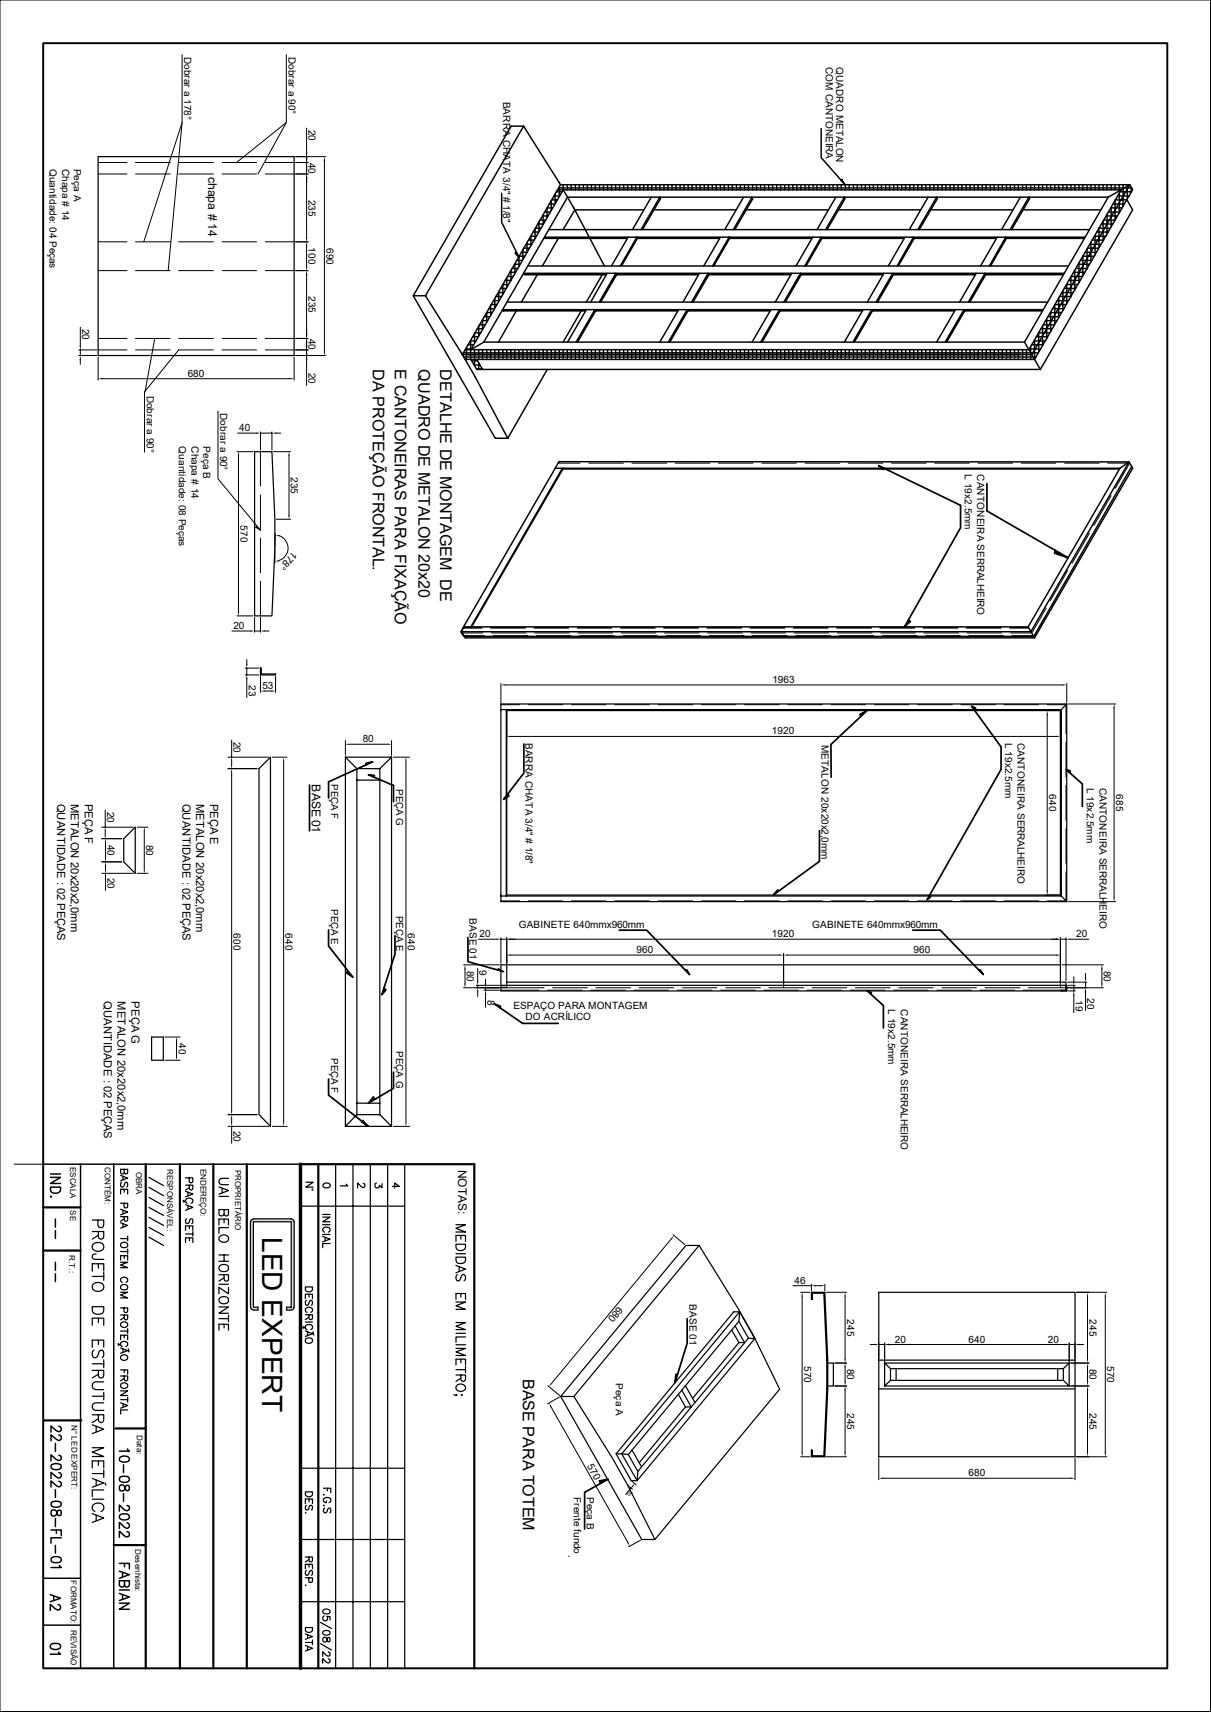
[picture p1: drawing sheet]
<svg xmlns="http://www.w3.org/2000/svg" width="210mm" height="297mm" viewBox="0 0 210 297" stroke-linecap="round" stroke-linejoin="round" font-family="sans-serif">
<defs><g id="words">
<text font-size="4.9" x="45.5" y="214.5" transform="rotate(90 45.5 214.5)">LED EXPERT</text>
<g font-size="2.8">
<text x="64.7" y="64.1" transform="rotate(90 64.7 64.1)">DA PROTEÇÃO FRONTAL.</text>
<text x="68.5" y="64.1" transform="rotate(90 68.5 64.1)">E CANTONEIRAS PARA FIXAÇÃO</text>
<text x="72.6" y="64.1" transform="rotate(90 72.6 64.1)">QUADRO DE METALON 20x20</text>
<text x="76.3" y="64.1" transform="rotate(90 76.3 64.1)">DETALHE DE MONTAGEM DE</text>
<text x="90.7" y="239.2" transform="rotate(90 90.7 239.2)">BASE PARA TOTEM</text>
</g>
<g font-size="2.1">
<text x="36.1" y="30.6" transform="rotate(90 36.1 30.6)">chapa # 14</text>
<text x="54.1" y="136.1" transform="rotate(90 54.1 136.1)">BASE 01</text>
<text x="79.5" y="202.9" transform="rotate(90 79.5 202.9)">NOTAS:</text>
</g>
<g font-size="1.9">
<text x="9.9" y="139.4" transform="rotate(90 9.9 139.4)">QUANTIDADE : 02 PEÇAS</text>
<text x="12.3" y="139.4" transform="rotate(90 12.3 139.4)">METALON 20x20x2,0mm</text>
<text x="14.7" y="139.4" transform="rotate(90 14.7 139.4)">PEÇA F</text>
<text x="31.6" y="139.4" transform="rotate(90 31.6 139.4)">QUANTIDADE : 02 PEÇAS</text>
<text x="34" y="139.4" transform="rotate(90 34 139.4)">METALON 20x20x2,0mm</text>
<text x="36.4" y="139.4" transform="rotate(90 36.4 139.4)">PEÇA E</text>
<text x="18" y="173.7" transform="rotate(90 18 173.7)">QUANTIDADE : 02 PEÇAS</text>
<text x="20.4" y="173.7" transform="rotate(90 20.4 173.7)">METALON 20x20x2,0mm</text>
<text x="22.8" y="173.7" transform="rotate(90 22.8 173.7)">PEÇA G</text>
</g>
<g font-size="1.7">
<text x="32" y="9.9" transform="rotate(90 32 9.9)">Dobrar a 178°</text>
<text x="50" y="9.9" transform="rotate(90 50 9.9)">Dobrar a 90°</text>
<text x="143.2" y="11.6" transform="rotate(90 143.2 11.6)">COM CANTONEIRA</text>
<text x="145" y="11.6" transform="rotate(90 145 11.6)">QUADRO METALON</text>
<text x="87.3" y="17.6" transform="rotate(90 87.3 17.6)">BARRA CHATA 3/4&quot; # 1/8&quot;</text>
<text x="53.5" y="22.5" transform="rotate(90 53.5 22.5)">20</text>
<text x="8.6" y="29.3" transform="rotate(90 8.6 29.3)">Quantidade: 04 Peças</text>
<text x="10.8" y="29.3" transform="rotate(90 10.8 29.3)">Chapa # 14</text>
<text x="12.8" y="29.3" transform="rotate(90 12.8 29.3)">Peça A</text>
<text x="53.5" y="28.2" transform="rotate(90 53.5 28.2)">40</text>
<text x="53.5" y="34.6" transform="rotate(90 53.5 34.6)">235</text>
<text x="53.5" y="42.9" transform="rotate(90 53.5 42.9)">100</text>
<text x="56.6" y="43" transform="rotate(90 56.6 43)">690</text>
<text x="53.5" y="51.3" transform="rotate(90 53.5 51.3)">235</text>
<text x="14.3" y="57" transform="rotate(90 14.3 57)">20</text>
<text x="53.5" y="58.8" transform="rotate(90 53.5 58.8)">40</text>
<text x="32.6" y="65.4">680</text>
<text x="53.5" y="64.7" transform="rotate(90 53.5 64.7)">20</text>
<text x="25.4" y="68.6" transform="rotate(90 25.4 68.6)">Dobrar a 90°</text>
<text x="38.2" y="71.7" transform="rotate(90 38.2 71.7)">Dobrar a 90°</text>
<text x="31" y="77.4" transform="rotate(90 31 77.4)">Quantidade: 08 Peças</text>
<text x="33.2" y="77.4" transform="rotate(90 33.2 77.4)">Chapa # 14</text>
<text x="35.2" y="77.4" transform="rotate(90 35.2 77.4)">Peça B</text>
<text x="41.5" y="74.8">40</text>
<text x="50.5" y="82.8" transform="rotate(90 50.5 82.8)">235</text>
<text x="167.3" y="82.3" transform="rotate(90 167.3 82.3)">L 19x2.5mm</text>
<text x="169.5" y="82.3" transform="rotate(90 169.5 82.3)">CANTONEIRA SERRALHEIRO</text>
<text x="41.7" y="91.1" transform="rotate(90 41.7 91.1)">570</text>
<text x="50.8" y="95.6" transform="rotate(134 50.8 95.6)">178°</text>
<text x="40.5" y="109.1">20</text>
<text x="43.1" y="118.8" transform="rotate(90 43.1 118.8)">23</text>
<text x="45.5" y="119.5">53</text>
<text x="133.9" y="118.5">1963</text>
<text x="40.5" y="128.6" transform="rotate(90 40.5 128.6)">20</text>
<text x="62.9" y="128.8">80</text>
<text x="91.1" y="128.9" transform="rotate(90 91.1 128.9)">BARRA CHATA 3/4&quot; # 1/8&quot;</text>
<text x="133.9" y="127.4">1920</text>
<text x="142.4" y="129.2" transform="rotate(90 142.4 129.2)">METALON 20x20x2,0mm</text>
<text x="174.3" y="128.9" transform="rotate(90 174.3 128.9)">L 19x2.5mm</text>
<text x="176.5" y="128.9" transform="rotate(90 176.5 128.9)">CANTONEIRA SERRALHEIRO</text>
<text x="57.4" y="136.1" transform="rotate(90 57.4 136.1)">PEÇA F</text>
<text x="68.7" y="136.9" transform="rotate(90 68.7 136.9)">PEÇA G</text>
<text x="181.9" y="137.8" transform="rotate(90 181.9 137.8)">640</text>
<text x="188.5" y="136.6" transform="rotate(90 188.5 136.6)">L 19x2.5mm</text>
<text x="190.7" y="136.6" transform="rotate(90 190.7 136.6)">CANTONEIRA SERRALHEIRO</text>
<text x="193.5" y="137.8" transform="rotate(90 193.5 137.8)">685</text>
<text x="18.6" y="140.8" transform="rotate(90 18.6 140.8)">20</text>
<text x="18.6" y="146.6" transform="rotate(90 18.6 146.6)">40</text>
<text x="25.4" y="146.6" transform="rotate(90 25.4 146.6)">80</text>
<text x="18.6" y="152.3" transform="rotate(90 18.6 152.3)">20</text>
<text x="40.5" y="161.9" transform="rotate(90 40.5 161.9)">600</text>
<text x="49.5" y="161.9" transform="rotate(90 49.5 161.9)">640</text>
<text x="57.4" y="157.7" transform="rotate(90 57.4 157.7)">PEÇA E</text>
<text x="68.7" y="158.8" transform="rotate(90 68.7 158.8)">PEÇA E</text>
<text x="70.7" y="161.9" transform="rotate(90 70.7 161.9)">640</text>
<text x="81.4" y="159.3" transform="rotate(90 81.4 159.3)">BASE 01</text>
<text x="90" y="161.1">GABINETE 640mmx960mm</text>
<text x="140.8" y="161.1">GABINETE 640mmx960mm</text>
<text x="83.2" y="162.6">20</text>
<text x="110.4" y="165.4">960</text>
<text x="133.9" y="162.6">1920</text>
<text x="158.4" y="165.4">960</text>
<text x="186.6" y="162.6">20</text>
<text x="81" y="168.4" transform="rotate(90 81 168.4)">80</text>
<text x="83.2" y="168.2" transform="rotate(90 83.2 168.2)">9</text>
<text x="84.5" y="173.5" transform="rotate(90 84.5 173.5)">8</text>
<text x="186.6" y="173.5" transform="rotate(90 186.6 173.5)">19</text>
<text x="188.5" y="173.1" transform="rotate(90 188.5 173.1)">20</text>
<text x="191.4" y="168.4" transform="rotate(90 191.4 168.4)">80</text>
<text x="89" y="175">ESPAÇO PARA MONTAGEM</text>
<text x="91.1" y="177">DO ACRÍLICO</text>
<text x="154" y="175.1" transform="rotate(90 154 175.1)">L 19x2.5mm</text>
<text x="156.2" y="175.1" transform="rotate(90 156.2 175.1)">CANTONEIRA SERRALHEIRO</text>
<text x="31" y="181" transform="rotate(90 31 181)">40</text>
<text x="57.4" y="183.6" transform="rotate(90 57.4 183.6)">PEÇA F</text>
<text x="68.7" y="182.4" transform="rotate(90 68.7 182.4)">PEÇA G</text>
<text x="40.5" y="196.2" transform="rotate(90 40.5 196.2)">20</text>
<text x="107.2" y="226.6" transform="rotate(130 107.2 226.6)">680</text>
<text x="119.6" y="226.3" transform="rotate(90 119.6 226.3)">BASE 01</text>
<text x="137.8" y="222.7">46</text>
<text x="146.9" y="228.9" transform="rotate(90 146.9 228.9)">245</text>
<text x="155.2" y="232.9">20</text>
<text x="168" y="232.9">640</text>
<text x="181.7" y="232.9">20</text>
<text x="188.9" y="228.9" transform="rotate(90 188.9 228.9)">245</text>
<text x="106.8" y="239.9" transform="rotate(90 106.8 239.9)">Peça A</text>
<text x="139.4" y="237" transform="rotate(90 139.4 237)">570</text>
<text x="146.9" y="237.5" transform="rotate(90 146.9 237.5)">80</text>
<text x="188.9" y="237.5" transform="rotate(90 188.9 237.5)">80</text>
<text x="192" y="237" transform="rotate(90 192 237)">570</text>
<text x="146.9" y="245.1" transform="rotate(90 146.9 245.1)">245</text>
<text x="188.9" y="245.1" transform="rotate(90 188.9 245.1)">245</text>
<text x="101.8" y="254.4" transform="rotate(61 101.8 254.4)">570</text>
<text x="168" y="256.1">680</text>
<text x="99.5" y="259.7" transform="rotate(90 99.5 259.7)">Frente fundo</text>
<text x="101.8" y="259.7" transform="rotate(90 101.8 259.7)">Peça B</text>
</g>
<g font-size="1.4">
<text x="12.2" y="202.4" transform="rotate(90 12.2 202.4)">ESCALA</text>
<text x="18.2" y="202.4" transform="rotate(90 18.2 202.4)">CONTÉM:</text>
<text x="23.6" y="203.3" transform="rotate(90 23.6 203.3)">OBRA</text>
<text x="29" y="202.8" transform="rotate(90 29 202.8)">RESPONSÁVEL:</text>
<text x="34.8" y="202.8" transform="rotate(90 34.8 202.8)">ENDEREÇO:</text>
<text x="40.8" y="202.9" transform="rotate(90 40.8 202.9)">PROPRIETÁRIO</text>
<text x="12.2" y="210" transform="rotate(90 12.2 210)">SE</text>
<text x="12" y="217.8" transform="rotate(90 12 217.8)">R.T.:</text>
<text x="12.4" y="247.3" transform="rotate(90 12.4 247.3)">N° LED EXPERT:</text>
<text x="23.7" y="249" transform="rotate(90 23.7 249)">Data:</text>
<text x="23.5" y="268.8" transform="rotate(90 23.5 268.8)">Desenhista:</text>
<text x="12.3" y="274.2" transform="rotate(90 12.3 274.2)">FORMATO:</text>
<text x="12.3" y="282.7" transform="rotate(90 12.3 282.7)">REVISÃO</text>
</g>
<text font-size=".9" x="109.3" y="258.6" transform="rotate(130 109.3 258.6)">20</text>
</g></defs>
<g fill="none" stroke="#000" stroke-width=".21">
<path d="M17 27.2h34v34.5h-34zM44.2 78.4h3l.5 11.7v5l-.5 11.7h-3zM45.2 115.9h.1v1h2.5v.2h-2.6zM44.9 133.3l2-1.9v64l-2-2zM59.9 131.4v64M59.9 131.4h8M59.9 131.4l2 2M61.9 133.4v60M61.9 133.4h4M61.9 135.3h4M65.9 133.4v60M67.9 131.4v64"/>
<path d="M67.9 131.4l-2 2M86.9 123.1h97.2v32.3h-97.2M87.8 123.3h96.1M87.8 123.1v32.3M87.9 123.3v32M183.9 123.3v32M185 122.1h-98.1v34.3h98.1M185 122.1v34.3M185 122.1l-1.1 1.2M21.5 145.5l2-2v8l-2-2zM87.8 155.3h96.1M183.9 155.3l1.1 1.1"/>
<path d="M26.3 179.9h2v4h-2zM86.9 170.9h98.1v1h-.9M87.9 170.4h96v-3h-97v4.5h97.2M87.9 167.4v3.5M135.9 167.4v3.5M183.9 170.4h1v1M184.1 171.8v.1M185 171.8v.1M59.9 195.4h8M61.9 193.4h4M61.9 191.4h4M61.9 193.4l-2 2"/>
<path d="M65.9 193.4l2 2M16 211.7h2v.8a.51 .51 0 0 1-.5 .5 .51 .51 0 0 1-.5-.5v-.8M16 213.7h2l-.1 1.1a.5 .5 0 0 1-.8 0v-1.1M16.3 215.7a1.02 1.02 0 0 1 1.1-.1 1.02 1.02 0 0 1 .6 .9 1.11 1.11 0 0 1-1 .6 1.11 1.11 0 0 1-1-.6v-.4zM16.7 217.6a.5 .5 0 0 0-.6 .1 .5 .5 0 0 0 0 .6l.4 .2h1.5M17.1 219.2v.8M17.1 214.3l-1.1 .7M20.9 208.7h1.2v.8h-.6v-.8M20.9 211.1h1.2l-.1 .7h-.3l-.2-.7M20.9 203.9l1.2 .5-1.2 .5M20.9 207.1v-.8h1.2v.8M20.9 209.8l1.2 .5-1.2 .5"/>
<path d="M20.9 212.1l1.2 .5-1.2 .5M20.9 218.6v-.8h1.2v.8M20.9 219h1.2l-1.2 .5 1.2 .4h-1.2M20.9 214.9h1.2M20.9 217.1h1.2M21 215.8a.62 .62 0 0 1 .7-.3 .62 .62 0 0 1 .4 .7 .63 .63 0 0 1-.8 .3 .63 .63 0 0 1-.3-.7zM21.1 205.1l-.2 .3 .2 .6 .3-.2 .3-.7h.1l.3 .1v.2l-.1 .6M21.3 204.1v.6M21.3 210v.6M21.3 212.3v.6M21.5 202.9l.2 .7h.3l.1-.7h-1.2l.1 .7 .3 .1 .2-.3M21.5 206.3v.5"/>
<path d="M21.5 217.8v.5M21.5 211.5l-.6 .4M22.1 214.5v.8M22.1 216.7v.9M25.8 204.3l2.6 1.4M25.8 206l2.6 1.4M25.8 207.7l2.6 1.5M25.8 209.5l2.6 1.4M25.8 211.2l2.6 1.4M25.8 212.9l2.6 1.4M25.8 214.6l2.6 1.5M31.8 208.2v.3l.4-.1"/>
<path d="M32.2 204.3h1.2v.6a.32 .32 0 0 1-.3 .3 .32 .32 0 0 1-.3-.3v-.6M32.2 205.6h1.2v.7l-.2 .2-.3-.2v-.7M32.2 206.7l1.2 .4-1.2 .5M32.2 209l1.2 .5-1.2 .5M32.2 215.6v-.8h1.2v.8M32.2 214.1h1.2M32.4 211.5a.41 .41 0 0 0-.2 .5 .41 .41 0 0 0 .5 .2l.3-.7h.3l.1 .3v.4l-.1 .1M32.5 208.7a.46 .46 0 0 1-.3-.5 .46 .46 0 0 1 .5-.3h.3a.46 .46 0 0 1 .4 .3 .46 .46 0 0 1-.3 .5M32.6 206.8v.6M32.6 209.2v.6M32.9 206l-.7 .5M32.9 214.8v.5"/>
<path d="M32.9 212.7v.4M33.4 213.4v-.7h-1.2v.7M33.4 213.7v.8M38 205.9l1.6 .6-1.6 .7M38 212.5v-1h1.6v1M38 207.6h1.6M38 217.7h1.6M38 218.8h1.6M38.2 214.4a.81 .81 0 0 1 1-.1 .81 .81 0 0 1 .4 .9 .89 .89 0 0 1-1 .3 .89 .89 0 0 1-.6-.8zM38.2 219.5l.8-.1a.61 .61 0 0 1 .6 .6 .61 .61 0 0 1-.6 .6 .76 .76 0 0 1-1-.8zM38.5 206.2v.8M38.9 209.8v1l.3 .1 .4-.1v-1h-1.6v.8a.45 .45 0 0 0 .4 .4 .45 .45 0 0 0 .5-.4"/>
<path d="M38.9 211.5v.6M38.9 217.7v1.1M39.6 204.4h-1.1a.55 .55 0 0 0-.5 .6 .55 .55 0 0 0 .5 .5h1.1M39.6 213h-1.6v1M52.1 209.3h18.1M53 205.1h1.3l-1.3 .9h1.3M54.1 206.3l.2 .1h-.2zM56 211.2h1.2l-1.2 .8h1.2M56 214.5l1.2 .5-1.2 .4M56 210.7h1.2M56 212.5h1.2M56 214.2h1.2"/>
<path d="M56.1 205.4a.6 .6 0 0 1 .7-.2 .6 .6 0 0 1 .4 .7l-.5 .2a.53 .53 0 0 1-.7-.5zM56.3 213.8a.46 .46 0 0 1-.3-.6 .46 .46 0 0 1 .5-.3h.3a.46 .46 0 0 1 .4 .4 .46 .46 0 0 1-.3 .5M56.4 214.7v.6M57.2 215.7h-1.2v.8M58.2 202v87.4M60 205.4l.3 .3h-1.3M61.2 202v87.4M63 205.3l.3 .2v.3l-.4 .2-.9-.8v.9M64.2 202v87.4M65.3 205.2a.43 .43 0 0 0-.2 .7 .43 .43 0 0 0 .7-.1v-.1l.5 .3v-.6M67.2 202v87.4M68 205.8h1.3l-.8-.6v.9"/>
<path d="M70.2 202v87.4M79.1 212.5h1.6l-1.6 .6 1.6 .6h-1.6M79.1 215.4v-1.1h1.6v1.1M79.1 219.5l1.6 .7-1.6 .6M79.1 217.5h1.6M79.1 215.9h1.6v.5a.88 .88 0 0 1-.8 .6 .88 .88 0 0 1-.8-.6zM79.1 218.1h1.6v.6a.88 .88 0 0 1-.8 .5 .88 .88 0 0 1-.8-.5zM79.6 219.8v.8M79.9 214.3v.7M121.2 216.1l-21.7 26.2h-2.3M121.2 216.1l6.7 10.7 2.7 4.7 4.6 9.5-21.6 26.1M121.2 216.1h-2.2l-21.8 26.2"/>
<path d="M16 229.9v-1.2h2v1.2M16 233.7v-1.2h2v1.2M16 236.6h2M16 226.7h2v.7a1.08 1.08 0 0 1-1 .6 1.08 1.08 0 0 1-1-.6zM16 220.5v-1.3h2v1.3M16 237.7h2l-.1 1.2a.5 .5 0 0 1-.8 0v-1.2M16 221.4h2M16.3 234.2a.84 .84 0 0 0 0 1.3 .56 .56 0 0 0 .7-.3l.1-.6a.44 .44 0 0 1 .4-.3 .44 .44 0 0 1 .4 .1 .99 .99 0 0 1-.2 1.1M16.3 222.7a1.02 1.02 0 0 1 1.1-.2 1.02 1.02 0 0 1 .6 .9 1.11 1.11 0 0 1-1 .7 1.11 1.11 0 0 1-1-.7v-.3zM17.1 228.7v.7M17.1 232.5v.8M17.1 238.4l-1.1 .7"/>
<path d="M18 239.7h-1.4a.68 .68 0 0 0-.6 .7 .68 .68 0 0 0 .6 .7h1.4M18 235.9v1.4M18 220.8v1.3M20.5 233.1v.3l.4-.2M20.9 226.9h1.2l-.1 .8h-.3l-.2-.1v-.7M20.9 228.1h1.2v.8l-.2 .1-.2-.1-.2-.2v-.6M20.9 238.7h1.2l-.1 .8h-.3l-.2-.8M20.9 224.2h1.2l-1.2 .5 1.2 .5h-1.2M20.9 232.4v-.8h1.2v.8M20.9 233.8l1.2 .5-1.2 .5M20.9 237.7h1.2v.7M20.9 230.9h1.2"/>
<path d="M21 223.1a.62 .62 0 0 1 .7-.3 .62 .62 0 0 1 .4 .8 .63 .63 0 0 1-.8 .2 .63 .63 0 0 1-.3-.7zM21 229.6a.63 .63 0 0 1 .7-.3 .63 .63 0 0 1 .4 .7 .63 .63 0 0 1-.8 .3 .63 .63 0 0 1-.3-.7zM21 235.3a.63 .63 0 0 1 .7-.2 .63 .63 0 0 1 .4 .7 .63 .63 0 0 1-.8 .2 .63 .63 0 0 1-.3-.7zM21.2 222.5a.46 .46 0 0 1-.3-.6 .46 .46 0 0 1 .5-.3h.3a.46 .46 0 0 1 .4 .3 .46 .46 0 0 1-.3 .6M21.2 233.6a.46 .46 0 0 1-.3-.5 .46 .46 0 0 1 .5-.4h.3a.46 .46 0 0 1 .4 .4 .46 .46 0 0 1-.3 .5M21.3 234v.6M21.5 231.6v.5M21.5 237.7v.4M21.5 228.6l-.6 .4M21.5 239.1l-.6 .5M22.1 230.5v.9M22.2 234l.1 .1"/>
<path d="M22.3 234.1v.1M22.3 234.5h.1M22.3 234.3h.1M22.3 234.4h.1M38 221.1h1.6l-.1 1.1-.3 .1-.3-.2v-1M38 226.7h1.6l-1.6 1.1h1.6M38 230.8v-1.1h1.6v1.1M38 222.8h1.6M38 228.8h1.6M38.2 225.1a.82 .82 0 0 1 1-.1 .82 .82 0 0 1 .4 .9 1.01 1.01 0 0 1-1.6-.2v-.3zM38.9 229.7v.7M38.9 221.7l-.9 .5"/>
<path d="M39.6 223.4v1.1l-1.6-1.1v1.1M39.6 228.2v1.1M52.6 230.1v.3l.4-.1M53 223.3h1.2v.4a.65 .65 0 0 1-.6 .4 .65 .65 0 0 1-.6-.4zM53 228.1h1.2l-.1 .8-.5-.1v-.7M53 225.3v-.8h1.2v.8M53 230.9l1.2 .5-1.2 .5M53 229.4h1.2M53 232.3a.63 .63 0 0 1 .8-.2 .63 .63 0 0 1 .3 .7 .62 .62 0 0 1-.7 .3 .62 .62 0 0 1-.4-.8zM53.1 225.6l-.1 .3 .1 .5h.3l.2-.6 .3-.2 .2 .1 .1 .2-.2 .5M53.3 227.7a.46 .46 0 0 1-.3-.5 .46 .46 0 0 1 .4-.4h.3a.46 .46 0 0 1 .5 .4 .46 .46 0 0 1-.3 .5M53.3 230.7a.46 .46 0 0 1-.3-.5 .46 .46 0 0 1 .4-.4h.3a.46 .46 0 0 1 .5 .4 .46 .46 0 0 1-.3 .5"/>
<path d="M53.3 231.1v.6M53.6 224.5v.5M53.6 228.5l-.6 .4M54.2 231.1h.2M54.3 231.2v.1M54.3 231.5l.1 .1M54.4 231.3l-.1 .1M54.4 231.4v.1M79.1 237.6h1.6M79.1 225.4v-1h1.6v1M79.1 225.9h1.6l-1.6 .6 1.6 .7h-1.6M79.1 229.4h1.6l-1.6 .7 1.6 .6h-1.6"/>
<path d="M79.1 233.9h1.6l-1.6 .6 1.6 .7h-1.6M79.1 231.3h1.6M79.1 233.3h1.6M79.1 238.5h1.6v.8l-.1 .3h-.3l-.3-.1-.1-1M79.3 221.1a.77 .77 0 0 0 0 1.1l.4-.1 .4-.8 .4-.2a.69 .69 0 0 1 0 1.1M79.9 224.4v.6M79.9 239.1l-.8 .5M79.9 235.8v.6M80.7 231.9h-1.6v1M80.7 236.8v-1h-1.6v1M80.7 237.1v1.1M127.3 227.6h1l-20.5 24.6 2.7 4.7h-1l-2.7-4.7z"/>
<path d="M127.5 230l1.6 2.9h-1l-1.2-2.2M128.1 232.9l-8 9.7M128.1 229.2l-19.1 23.1M129.8 232.2l-1.7-3 .2-1.6 2.6 4.6-20.4 24.7 .1-1.6-1.6-3M129.8 232.2l-19.2 23.1M129.8 232.2h1.1M140.7 224.2h2.3l.6 11.8v5l-.6 11.7h-2.3v-1.1h.2v1h2l.5-11.6v-5l-.5-11.6h-2v1h-.2zM143.6 236.5h.9v4h-.9M152.4 236h34M152.4 224.2h34v28.5h-34zM153.4 236.5h32M153.4 236.5l1 .9"/>
<path d="M153.4 236.5v4M154.4 237.4h30M154.4 239.5h30M154.4 239.5l-1 1M154.4 237.4v2.1M155.4 237.4v2.1M183.4 237.4v2.1M184.4 237.4v2.1M184.4 239.5l1 1M185.4 236.5v4M185.4 236.5l-1 .9M16 247.2l2 .7-2 .8"/>
<path d="M16 251.2h2l-2 .7 2 .8h-2M16 256.5l2 .8-2 .7M16 242.2h2M16 245.4h2v.9l-.1 .3-.3 .2-.5-.2v-1.2M16 255.7h2M16.7 247.4v1M16.7 256.8v.9M17.1 253.4v.8M17.1 246.1l-1.1 .7M18 243.4h-1.4a.66 .66 0 0 0-.6 .6 .66 .66 0 0 0 .6 .7h1.4M18 254.7v-1.3h-2v1.3M18 258.5h-2v1.1"/>
<path d="M18 241.6v1.3M18 255v1.3M18.2 257.3l.2 .3M20.9 241.3h1.2l-1.2 .8h1.2M20.9 243.4l1.2 .4-1.2 .5M20.9 242.8h1.2M21 240.2a.63 .63 0 0 1 .7-.3 .63 .63 0 0 1 .4 .7 .63 .63 0 0 1-.8 .3 .63 .63 0 0 1-.3-.7zM21.3 243.5v.6M22.1 244.6h-1.2v.7M22.1 242.4v.8M52.1 254.7h18.1M53 258.8h1.2v.4a.65 .65 0 0 1-.6 .5 .65 .65 0 0 1-.6-.5z"/>
<path d="M56.1 259.3h.1zM56.1 258.2h1.3v.8M56.8 258.2v.5M78.7 241.9l.3 .2h.2v-.2v.2M79.3 240.3a.87 .87 0 0 1 .9-.2 .87 .87 0 0 1 .5 .8 .87 .87 0 0 1-.9 .5 .87 .87 0 0 1-.7-.8zM80 242h.2zM97.2 242.3l14.1 24.8h2.3l-4.8-9.5-2.6-4.6-6.7-10.7M106.8 252.2l2.2 .1M109.6 251.5l1.7 3M118.2 241.2l1.7 2.9h-1l-1.3-2.2M118.9 244.1l-8 9.6M118.9 240.4l1.6 2.9"/>
<path d="M152.4 241h34M153.4 240.5h32M16 262.6l2 .8-2 .7M16 260.1h2M16.5 262.2a.74 .74 0 0 1-.5-.8 .74 .74 0 0 1 .8-.6 .88 .88 0 0 1 .9 .2 .88 .88 0 0 1 .2 .9l-.4 .3M16.7 262.9v.9M52.1 277.9h18.1M52.1 267.1h18.1M53 270.1h1.2l-.1 .8-.5-.1v-.7M53 273.7h1.2l-.1 .7h-.5v-.7M53 260.9v-.8h1.2v.8M53 272.2v-.8h1.2v.8"/>
<path d="M53 262.4v.1zM53 275v.1zM53.1 261.2l-.1 .3v.4h.4l.4-.7h.2l.2 .3-.1 .4-.1 .1M53.1 272.5l-.1 .3 .1 .5 .4-.1 .1-.5 .3-.2 .2 .1 .1 .2-.2 .5M53.6 260.1v.5M53.6 271.4v.5M53.6 270.6l-.6 .4M56 279.4a.63 .63 0 0 1 .8-.3 .63 .63 0 0 1 .4 .7l-.5 .2a.53 .53 0 0 1-.7-.5zM56.1 261.2h.1zM56.3 261.6a.45 .45 0 0 0-.2 .5 .45 .45 0 0 0 .4 .4l.6-.9 .2 .1 .1 .2-.2 .6M56.6 260.4v.3a.45 .45 0 0 1-.5-.5 .45 .45 0 0 1 .5-.4h.3a.46 .46 0 0 1 .5 .4 .46 .46 0 0 1-.3 .5M98.6 270h.1"/>
<path d="M53 282.4h1.2v.4a.65 .65 0 0 1-.6 .4 .65 .65 0 0 1-.6-.4zM53 283.5l1.2 .4-1.2 .5M53 285.5l1.2 .5-1.2 .4M53 284.9h1.2M53.3 283.6v.6M53.3 285.7v.6M54.2 284.5v.8M55.6 281.5l1.9 1M55.6 285.2l1.9 1.1M56 283l.5-.1a.53 .53 0 0 1 .7 .4 .7 .7 0 0 1-.6 .4 .7 .7 0 0 1-.6-.5zM56.1 284.1h.1a.6 .6 0 0 1 .6 .7h.4v-.7h-.4l-.1 .4a.38 .38 0 0 1-.7 .3v-.4zM56.2 280.3a.44 .44 0 0 0-.2 .7 .44 .44 0 0 0 .7 .1 .44 .44 0 0 0 0-.7l.5 .1v.6"/>
<path d="M56.9 286.6a.36 .36 0 0 1 .3 .4 .36 .36 0 0 1-.3 .3l-.9-.7v.8M56.9 287.8a.36 .36 0 0 1 .3 .4 .36 .36 0 0 1-.3 .3l-.9-.8v.8"/>
</g>
<g fill="none" stroke="#000" stroke-width=".17">
<path d="M0 0h209.9v296.9h-209.9zM31.6 9.5v11.8l-6.7 20.7M49.7 9.5v11.8l-8.7 6.9M17 30.2h5M17 28.2h5M23.5 30.2h6M23.5 28.2h6M31 30.2h6M31 28.2h6M31.6 21.3l-2.4 25.6M38.5 30.2h6M38.5 28.2h6"/>
<path d="M46 30.2h5M46 28.2h5M49.7 21.3l-5 8.9M51.3 27.2h5.2M51.3 30.2h2.1M53.2 22.2v4.2M53.2 26.7v3.5M53.2 30.9v10.3M53.4 28.2h-2.1M56.3 27.9v33.1M13.9 56.8v3.1M17 58.7h5"/>
<path d="M17 46.9h5M17 42h5M23.5 58.7h6M23.5 46.9h6M23.5 42h6M26.8 58.7l-1.7 9.3M31 58.7h6M31 46.9h6M31 42h6M38.5 58.7h6M38.5 46.9h6M38.5 42h6"/>
<path d="M46 58.7h5M46 46.9h5M46 42h5M51.3 46.9h2.1M51.3 42h2.1M53.2 58.7v3.5M53.2 42.7v3.5M53.2 47.7v10.3M53.4 58.7h-2.1M142.4 41.1l.1 .3M158.4 41.1l.1 .3M13.7 60.7h3.1"/>
<path d="M13.7 61.7h3.1M13.9 60.7v1M13.9 62.4v.8M17 60.7h5M17 61.9v4.1M17.7 65.7h32.5M23.5 60.7h6M37 60.7h-6l-5.9 7.3v10.4M37.8 71.3v11.8l7.4 8.9-.9-.6 .2-.1M38.5 60.7h6M41.1 78.4h2.8M41.2 75.1h3.2"/>
<path d="M41.4 79.1v27M45.2 78.4v5.9M45.2 74.9v3.2M45.2 75.1h2M46 60.7h5M47.2 74.9v3.2M47.4 78.4h3M47.9 75.1h.8M50.1 79.1v10.3M51 61.9v4.1M51.3 60.7h2.1M53.2 62.4v4.4"/>
<path d="M56.5 61.7h-5.2M45.2 85.9v6M45.2 93.3v6.1M47.7 95.3v2.4M47.8 92.5l-.1 2.4M47.9 90.1h2.5M48.5 93a2.27 2.27 0 0 1 1.5 2.1 2.27 2.27 0 0 1-1.6 2.1M96.8 80.3h3.8M102.1 80.3h6M109.6 80.3h6M117.1 80.3h6M124.6 80.3h6"/>
<path d="M132.1 80.3h6M139.6 80.3h6M147.1 80.3h6M154.6 80.3h6M162.1 80.3h6M169.6 80.3h6M177.1 80.3h6M184.6 80.3h6M185.2 99l-3 5.2M188.9 92.5l-3 5.2M192.1 80.3h3.8l-2.5 4.4M192.7 86l-3 5.2"/>
<path d="M40.2 109.5h3.2M41.1 106.8h2.8M42.5 115.9h2.4M42.5 117.1h2.4M42.8 114.4v.8M42.8 115.9v1.2M42.8 117.8v3.2M44.2 107.1v2.6M44.2 109.5h1M45.2 100.8v6M45.2 117.3v2.8M45.2 107.1v2.6"/>
<path d="M45.9 119.9h1.2M45.9 109.5h.8M47.8 117.3v2.8M80.2 109.8h3.5M80.4 109h3.2M81.8 108.8l-.1 .1M83.6 108.9h-3.1l-.4 .7 .3 .7h3.6M85.1 108.9h6M85.1 109h6M85.2 109.8h6M85.5 110.3h6M86.9 118.6v3.4"/>
<path d="M87.6 118.8h96.6M92.6 108.9h6M92.6 109h6M92.8 109.8h5.9M93 110.3h6M100.1 108.9h6M100.1 109h6M100.2 109.8h6.1M100.5 110.3h6M107.6 108.9h6M107.6 109h6M107.7 109.8h6"/>
<path d="M108 110.3h6M115.1 108.9h6M115.1 109h6M115.2 109.8h6M115.5 110.3h6M122.6 108.9h6M122.6 109h6M122.7 109.8h6M123 110.3h6M130.1 108.9h6M130.1 109h6M130.3 109.8h5.9"/>
<path d="M130.5 110.3h6M137.6 108.9h6M137.6 109h6M137.8 109.8h5.9M138 110.3h6M145.1 108.9h6M145.1 109h6M145.2 109.8h6.1M145.5 110.3h6M152.6 109h6M152.6 108.9h6M152.7 109.8h6"/>
<path d="M153 110.3h6M160.1 108.9h6M160.1 109h6M160.2 109.8h6M160.5 110.3h6M167.6 108.9h6M167.6 109h6M167.7 109.8h6M168 110.3h6M175.1 109h3.2M175.1 108.9h3.2M175.3 109.8h3.5"/>
<path d="M175.5 110.3h3.6M181.4 105.5l-2.5 4.3M185 118.6v3.3M39.5 133.4h5.1M39.5 131.4h7.1M40.2 133.9v59M40.2 128.4v3M40.2 131.9v.9M47.2 131.4h2.6M49.2 131.9v63M59.9 128.5v2.5M60.4 129.1h7"/>
<path d="M67.9 128.5v2.5M68.2 131.4h2.8M70.4 131.9v63M86.9 122.3h3.2M87.9 123.5v4.5M88.6 127.8h94.5M91.6 122.3h6M99.1 122.3h6M106.6 122.3h6M114.1 122.3h6M121.6 122.3h6M129.1 122.3h6"/>
<path d="M136.6 122.3h6M144.1 122.3h6M151.6 122.3h6M159.1 122.3h6M166.6 122.3h6M174.1 122.3h6M181.4 123.3h2.2M181.6 122.3h3.3v5M181.6 124v30.5M183.9 123.5v4.5M184.9 128.8v6M184.9 136.3v6"/>
<path d="M185.3 122.1h8.2M193.2 122.9v32.8M17.6 145.5h3.5M17.6 143.5h5.5M17.7 149.5h3.4M17.7 151.5h5.4M18.2 140.5v3M18.2 144v1M18.3 150v1M18.3 151.5v3M18.3 146v3M23.8 143.5h1.9"/>
<path d="M23.8 151.5h1.9M25 144v7M86.9 156.3h3.2M91.6 156.3h6M99.1 156.3h6M106.6 156.3h6M114.1 156.3h6M121.6 156.3h6M129.1 156.3h6M136.6 156.3h6M144.1 156.3h6M151.6 156.3h6"/>
<path d="M159.1 156.3h6M166.6 156.3h6M174.1 156.3h6M181.4 155.3h2.2M184.9 143.8v6M184.9 151.3v5h-3.3M185.3 156.4h8.2M28.6 179.9h2.6M60.3 168.4l-.3 .3M80.4 171.4h6.2M80.4 167.4h6.2M80.6 168.1v2.5"/>
<path d="M82.6 170.9h4M82.8 168v2.2M82.8 170.9v.5M82.8 172.1v.8M82.9 162.9h3.2M83.9 171.8h2.7M84.2 169.9v.7M84.2 171.4v.4M84.2 172.6v2.2M86.4 168.1l.9 .5M86.9 162.9h1M86.9 162.7v4.4"/>
<path d="M86.9 171.4h7.5M86.9 171.3l.9 .1M86.9 171.8h6.6M87.9 162.7v4.4M87.9 170.9v.5M88.6 162.9h94.5M88.6 165.7h46.5M95 171.8h6M95.8 171.4h6.1M102.4 171.8h6.1M103.3 171.4h6M109.9 171.8h6.1"/>
<path d="M110.8 171.4h6M117.5 171.8h5.9M118.4 171.4h5.9M125 171.8h6M125.9 171.4h6M132.5 171.8h6M133.3 171.4h6.1M135.9 165.4v1.7M135.9 170.9v.5M136.6 165.7h46.5M140 171.8h6M140.8 171.4h6.1"/>
<path d="M147.4 171.8h6.1M148.3 171.4h6M155 171.8h6M155.9 171.4h5.9M162.5 171.8h5.9M163.4 171.4h5.9M170 171.8h6M170.9 171.4h6M178.4 171.4h6.5l.1 .1M183.9 162.9h1M183.9 162.7v4.4M183.9 170.4v1"/>
<path d="M184.1 171.9h.1M184.1 171.8l.1 .1M184.1 167.4h7.2M184.2 171.8l.1 .1M184.3 171.8l.1 .1M184.4 171.8l.1 .1M184.6 171.8l.1 .1M184.7 171.8l.1 .1M184.8 171.8l.1 .1M184.9 162.7v7.4M184.9 170.9v.9h-7.4M184.9 171l.1 .1"/>
<path d="M184.9 171.2l.1 .1M184.9 171.4l.1 .1M184.9 171.7l.1 .1M184.9 171.1l.1 .1M184.9 171.6l.1 .1M184.9 171.8l.1 .1M185 170.9v.1M185.1 171.4h6.2M185.1 170.4h3.4M185.3 171.9h1.2M185.3 170.9h1.2M185.6 162.9h3.2"/>
<path d="M186.2 169.5v.7M186.2 170.9v1M186.2 172.7v3M188.3 168.9v.7M188.3 170.4v1M188.3 172.1v3.2M191.1 168.1v2.5M28.6 183.9h2.6M30.6 180.4v3M39.5 193.4h5.1M39.5 195.4h7.1M40.2 193.9v1"/>
<path d="M40.2 195.4v2.9M47.2 195.4h2.6M68.2 195.4h2.8M2.5 202h5zM116.4 214.9l-20.7 25.1M116.7 214.2l2 1.7M137.5 223.1h3.2M138.9 224.2h1.6M139.1 225v27M140.7 222.8v1.1M141.5 223.1h.8M143 222.8v1.1"/>
<path d="M143.3 224.2h3.5M144.8 236.5h2M146.6 225v10.7M146.6 237.2v2.5M150.9 233.3h.8M152.4 233v2.7M152.4 233.3h1M153.4 233v3.2M154.2 233.3h30.5M185.4 233.3h1M185.4 233v3.2M185.7 236.5h3.1"/>
<path d="M186.4 233v2.7M186.7 224.2h5.2M187.2 233.3h.7M188.6 225v10.7M188.6 237.2v2.5M191.7 225v27M95 240.4l2.1 1.7M95.5 244.1l13.4 23.5M97 242.4l-2 1.1M109 257.8l.7 .6M109.4 258.1l-.9 1.2M109.6 257l.7 .6"/>
<path d="M109.9 257.6l-.3 .4M138.9 252.7h1.6M143.3 252.7h3.5M144.8 240.5h2M146.6 241.2v10.8M152.4 253v3.7M153.2 256.5h32.5M185.7 240.5h3.1M186.4 253v3.7M186.7 252.7h5.2M188.6 241.2v10.8M111.1 267.2l-2.1 1.2"/>
</g>
<g fill="#000">
<path d="M53.2 28.2l.1 .7h-.3zM53 26.4h.3l-.1 .8zM53 27.4h.3l-.1 .8zM53.2 30.2l.1 .7h-.3zM56.3 27.2l.1 .7h-.3zM145.9 31.2l.2-.1 .5 .9zM13.8 59.9h.3l-.2 .8zM53 41.2h.3l-.1 .8zM53.2 42l.1 .7h-.3zM53 46.2h.3l-.1 .7zM53.2 46.9l.1 .8h-.3zM53 58h.3l-.1 .7z"/>
<path d="M53 59.9h.3l-.1 .8zM89.3 43.9l.3-.1 .4 .9zM13.9 61.7l.2 .7h-.3zM17 65.7l.7-.1v.2zM41.4 78.4l.1 .7h-.3zM44.4 75l.8 .1-.8 .2zM47.2 75.1l.7-.1v.3zM50.1 78.4l.1 .7h-.2zM50.2 65.6l.8 .1-.8 .1zM53.2 60.7l.1 .8h-.3zM53.2 61.7l.1 .7h-.3zM56.1 61h.3l-.1 .7z"/>
<path d="M44.3 91.4l.2-.1 .7 .7zM47.7 97.4l.7-.2v.2zM47.8 92.8h.7v.3zM50 89.4h.2l-.1 .7zM152.4 80.8l.9 .4-.1 .2zM183 95.5l2.3 1.3-2.4-.8zM41.2 106.1h.3l-.1 .7zM42.7 115.2h.2l-.1 .7zM42.8 117.1l.1 .7h-.2zM43.4 109.3l.8 .2-.8 .1zM45.2 109.5l.7-.2v.3zM45.2 119.9l.7-.1v.2z"/>
<path d="M47.1 119.8l.7 .1-.7 .1zM86.9 118.8l.7-.1v.3zM157.5 107.6l.4 .2-1 .9zM184.2 118.7l.8 .1-.8 .2zM40.1 132.8h.2l-.1 .5zM40.2 131.4l.1 .5h-.2zM40.2 133.3l.1 .6h-.2zM49.2 131.4v.5h-.1zM59.9 129.1l.5-.1v.2zM63.5 132.4l1.1-.2-1.1 .5zM63.9 134.4l1 .1-.1 .3zM67.4 129l.5 .1-.5 .1z"/>
<path d="M70.4 131.4l.1 .5h-.2zM88 137.8l.3 .3-1 .6zM87.9 127.8l.7-.2v.3zM149.1 124l1.2-.7-.9 .9zM168.5 122.5l.7 .4-.2 .1zM181.6 123.3l.1 .7h-.2zM183.1 127.6l.8 .2-.8 .1zM184.9 133.5l.7 .3-.2 .2zM193.2 122.1l.1 .8h-.2zM18.2 145h.1l-.1 .5zM18.2 143.5l.1 .5h-.1zM18.3 145.5l.1 .5h-.2z"/>
<path d="M18.2 149h.2l-.1 .5zM18.3 149.5l.1 .5h-.2zM18.2 151h.2l-.1 .5zM25 143.5l.1 .5h-.2zM24.9 151h.2l-.1 .5zM134.9 154.4l.1 .2-.8 .6zM161.1 155.5l.3 .1-.6 .5zM181.5 154.5h.2l-.1 .8zM193.1 155.7h.2l-.1 .7zM60.3 168.4l.9 1.1-1.2-.8zM66.6 171.4l.3 .3-.7 .9zM80.5 170.6h.3l-.2 .8z"/>
<path d="M80.6 167.4l.2 .7h-.3zM82.8 171.4l.2 .7h-.3zM82.7 170.2h.3l-.2 .7zM84.1 170.6h.2l-.1 .8zM84.2 171.8l.1 .8h-.2zM85.7 174.2l1.1 .4-.1 .2zM86.1 162.8l.8 .1-.8 .2zM86.4 168.1l.9 .5-.9-.3zM87.9 162.9l.7-.1v.3zM87.9 165.7l.7-.1v.2zM118.9 168.4l.2-.2 .5 .9zM135.1 165.6l.8 .1-.8 .1z"/>
<path d="M135.9 165.7l.7-.1v.2zM150.4 171.9l.7 .3-.2 .2zM169.8 168.4l.2-.2 .5 .9zM183.1 162.8l.8 .1-.8 .2zM183.1 165.6l.8 .1-.8 .1zM184.9 162.9l.7-.1v.3zM186.1 170.2h.3l-.2 .7zM186.2 171.9l.2 .8h-.3zM188.1 169.6h.3l-.1 .8zM188.3 171.4l.1 .7h-.3zM191.1 167.4l.1 .7h-.2zM191 170.6h.2l-.1 .8z"/>
<path d="M30.5 183.4h.2l-.1 .5zM30.6 179.9l.1 .5h-.2zM40.1 192.9h.2l-.1 .5zM40.2 193.4l.1 .5h-.2zM40.1 194.9h.2l-.1 .5zM49.1 194.9h.1v.5zM62.9 194.2l1 1.2-1.2-.8zM64.8 190.3l.4 .3-1.3 .8zM70.3 194.9h.2l-.1 .5zM116.3 214.8l.6-.4-.4 .6zM117.2 238.4l.3 .1-.4 1.4zM139.1 224.2l.1 .8h-.2z"/>
<path d="M140.7 223.1l.8-.2v.3zM142.3 222.9l.7 .2-.7 .1zM146.6 224.2l.1 .8h-.3zM146.4 235.7h.3l-.1 .8zM146.4 239.7h.3l-.1 .8zM146.6 236.5l.1 .7h-.3zM151.7 233.1l.7 .2-.7 .1zM153.4 233.3l.8-.2v.3zM184.7 233.1l.7 .2-.7 .1zM186.4 233.3l.8-.2v.3zM188.6 224.2l.1 .8h-.2zM188.5 235.7h.2l-.1 .8z"/>
<path d="M188.5 239.7h.2l-.1 .8zM188.6 236.5l.1 .7h-.2zM191.7 224.2l.1 .8h-.2zM95.2 243.4l.5 .6-.2 .1zM95.6 239.9l.2 .2-.6 .4zM103.9 256.9l1.6-.3-1.3 .7zM109.6 257.9v.1l-.2 .1zM109.9 257.6l.2-.2zM139 252h.2l-.1 .7zM146.6 240.5l.1 .7h-.3zM146.4 252h.3l-.1 .7zM152.4 256.5l.8-.2v.3z"/>
<path d="M185.7 256.3l.7 .2-.7 .1zM188.6 240.5l.1 .7h-.2zM188.5 252h.2l-.1 .7zM191.6 252h.2l-.1 .7zM108.8 267.6l.2-.1 .2 .7z"/>
</g>
<g fill="none" stroke="#000" stroke-width=".3">
<path d="M153.3 81.2l-.1 .2-.8-.6 14.2 6.9v3.9l-9.7 17.1 1-.9-.4-.2M171.2 83.9v4.7l14.1 8.2-2.4-.8 .1-.5M53.7 136.2v7.9M63.5 132.7v-.3l1.1-.2-7.6 3.4v2.8M64.8 134.8l.1-.3-1-.1 4.3 1.9v2.8M90.8 129.1v5l-3.5 4.6 1-.6-.3-.3M149.4 124.2l-.3-.2 1.2-.7-6.2 5.9v5.6M169 123l.2-.1-.7-.4 5.1 7.1v3.9l-12.8 22.6 .6-.5-.3-.1M185.4 134l.2-.2-.7-.3 2.8 2.5v3.9M142.1 144.1v5.3l-7.9 5.8 .7-.8 .1 .2M57 161.3v2.8l4.2 5.4-1.2-.8M68.5 162.3v3.2l-2.3 7.1 .7-.9-.3-.3"/>
<path d="M81.2 162.6v4.2l6.1 1.8M86.4 168.1v.2M86.7 174.8l.1-.2-1.1-.4 4.9 3.3h6.2M107.4 161.4h4.7l7.5 7.7-.5-.9-.2 .2M150.9 172.4l.2-.2-.7-.3 2.8 2.6v3.9M158.3 161.4h4.8l7.4 7.7-.5-.9-.2 .2M57 187.2v2.8l6.9 5.4-1.2-.8M68.2 186v2.8l-4.3 2.6 .9-1.1M119.2 228.8v4.2l-2.1 6.9 .1-1.5 .3 .1M104.2 257.3l-.3-.4 1.6-.3-4.1 2.3v6.4"/>
</g>
<g fill="none" stroke="#000" stroke-width=".25">
<path d="M87 33.5v5.1l3 6.1-.7-.8 .3-.1M90.8 21.9h-2.2l-16.9 29.4 14.2 24.7h2.2M90.8 21.9l-17 29.4M90.8 21.9l6.4 10.1M92.8 39.7v.4M92.8 39.6h.5M93.3 38.9h.1M93.5 38.4v.3M93.6 38.2h.4M93.9 39.6h-.4v.5M94 38.9h-.5v.5M94.2 37.3h.1"/>
<path d="M94.2 38.9h.1M94.4 36.8h.3M94.7 38.2h-.5v.5M94.7 37.5h-.5v.5M95 37.5h-.1v.3M95.2 39.8h93.7M95.2 35.4h.2M95.4 36.1h-.5v.5M95.4 36.8h-.5v.5M95.6 34.8v.4M95.7 34.7h.4M95.8 36.1h-.2v.4"/>
<path d="M96.1 34h.1M96.1 35.4h-.5v.5M96.3 33.6v.2M96.5 33.3h.3M96.6 34.7h-.3v.5M96.7 32.9l-16 27.8M96.7 32.9l.5-.9h98.7l.5 .9-17 29.5v-.5h.3M96.7 32.9h1M96.8 34h-.5v.5M97.1 34l-.1 .1M97.5 33.3h-.5v.5M97.5 32.6h-.5v.5"/>
<path d="M97.7 32v.4M97.7 32.9h96.7l-16 27.8 2 3.4M97.7 32.9l2 3.5M97.7 32.9l-16 27.8 2.2-1.3 14.5-25.2h93.8l-14.5 25.2M98.2 32.6h-.5v.3M98.4 32v.4M98.9 32.6h-.5v.3M99.1 32v.4M99.4 35.9l5.4 10.2M99.6 32.6h-.5v.3M99.7 36.4h12M99.7 36.4l-2 3.4"/>
<path d="M99.8 32v.4M100.3 32.6h-.5v.3M100.5 32v.4M101 32.6h-.5v.3M101.2 32v.4M101.7 32.6h-.5v.3M101.9 32v.4M102.4 32.6h-.5v.3M102.6 32v.4M103.1 32.6h-.5v.3M103.3 32v.4M103.8 32.6h-.5v.3"/>
<path d="M104 32v.4M104.5 32.6h-.5v.3M104.6 32v.4M105.2 32.6h-.6v.3M105.4 32v.4M105.9 32.6h-.5v.3M106 32v.4M106.6 32.6h-.6v.3M106.8 32v.4M107.3 32.6h-.5v.3M107.4 32v.4M107.9 32.6h-.5v.3"/>
<path d="M108.2 32v.4M108.7 32.6h-.5v.3M108.8 32v.4M109.3 32.6h-.5v.3M109.6 32v.4M110.1 32.6h-.5v.3M110.2 32v.4M110.7 32.6h-.5v.3M111 32v.4M111.2 39.8l3.2-5.6 .2 .3-3.2 5.3M111.5 32.6h-.5v.3M111.6 32v.4"/>
<path d="M112.1 32.6h-.5v.3M112.4 32v.4M112.9 32.6h-.5v.3M112.9 34.2l-3.2 5.6M113 32v.4M113.4 36.4h14.3M113.5 32.6h-.5v.3M113.7 32v.4M114.3 32.6h-.6v.3M114.4 32v.4M114.9 32.6h-.5v.3M115.1 32v.4"/>
<path d="M115.7 32.6h-.6v.3M115.8 32v.4M116.3 32.6h-.5v.3M116.5 32v.4M117.1 32.6h-.6v.3M117.2 32v.4M117.7 32.6h-.5v.3M117.9 32v.4M118.4 32.6h-.5v.3M118.6 32v.4M119.1 32.6h-.5v.3M119.3 32v.4"/>
<path d="M119.8 32.6h-.5v.3M120 32v.4M120.5 32.6h-.5v.3M120.7 32v.4M121.2 32.6h-.5v.3M121.4 32v.4M121.9 32.6h-.5v.3M122.1 32v.4M122.6 32.6h-.5v.3M122.8 32v.4M123.3 32.6h-.5v.3M123.5 32v.4"/>
<path d="M124 32.6h-.5v.3M124.2 32v.4M124.7 32.6h-.5v.3M124.9 32v.4M125.4 32.6h-.5v.3M125.6 32v.4M126.1 32.6h-.5v.3M126.3 32v.4M126.8 32.6h-.5v.3M127 32v.4M127.4 39.8l3.2-5.3-.2-.3-3.2 5.6M127.5 32.6h-.5v.3"/>
<path d="M127.7 32v.4M128.2 32.6h-.5v.3M128.4 32v.4M128.9 32.6h-.5v.3M128.9 34.2l-3.2 5.6M129.1 32v.4M129.4 36.4h14.3M129.6 32.6h-.5v.3M129.8 32v.4M130.3 32.6h-.5v.3M130.5 32v.4M131 32.6h-.5v.3"/>
<path d="M131.2 32v.4M131.7 32.6h-.5v.3M131.9 32v.4M132.4 32.6h-.5v.3M132.6 32v.4M133.1 32.6h-.5v.3M133.3 32v.4M133.8 32.6h-.5v.3M134 32v.4M134.5 32.6h-.5v.3M134.7 32v.4M135.2 32.6h-.5v.3"/>
<path d="M135.4 32v.4M135.9 32.6h-.5v.3M136.1 32v.4M136.6 32.6h-.5v.3M136.8 32v.4M137.3 32.6h-.5v.3M137.5 32v.4M138 32.6h-.5v.3M138.2 32v.4M138.7 32.6h-.5v.3M138.9 32v.4M139.4 32.6h-.5v.3"/>
<path d="M139.6 32v.4M140.1 32.6h-.5v.3M140.3 32v.4M140.8 32.6h-.5v.3M141 32v.4M141.5 32.6h-.5v.3M141.7 32v.4M142.2 32.6h-.5v.3M142.4 22.3v5l4.2 4.7-.7-.8 .2-.1M142.4 32v.4M142.9 32.6h-.5v.3M143.1 32v.4"/>
<path d="M143.4 39.8l3.2-5.3-.2-.3-3.2 5.6M143.6 32.6h-.5v.3M143.8 32v.4M144.3 32.6h-.5v.3M144.5 32v.4M144.9 34.2l-3.2 5.6M145 32.6h-.5v.3M145.2 32v.4M145.4 36.4h14.3M145.7 32.6h-.5v.3M145.9 32v.4M146.4 32.6h-.5v.3"/>
<path d="M146.6 32v.4M147.1 32.6h-.5v.3M147.3 32v.4M147.8 32.6h-.5v.3M148 32v.4M148.5 32.6h-.5v.3M148.7 32v.4M149.2 32.6h-.5v.3M149.4 32v.4M149.9 32.6h-.5v.3M150.1 32v.4M150.6 32.6h-.5v.3"/>
<path d="M150.8 32v.4M151.3 32.6h-.5v.3M151.5 32v.4M152 32.6h-.5v.3M152.2 32v.4M152.7 32.6h-.5v.3M152.9 32v.4M153.4 32.6h-.5v.3M153.6 32v.4M154.1 32.6h-.5v.3M154.3 32v.4M154.8 32.6h-.5v.3"/>
<path d="M155 32v.4M155.5 32.6h-.5v.3M155.7 32v.4M156.2 32.6h-.5v.3M156.4 32v.4M156.9 32.6h-.5v.3M157.1 32v.4M157.6 32.6h-.5v.3M157.8 32v.4M158.3 32.6h-.5v.3M158.5 32v.4M159 32.6h-.5v.3"/>
<path d="M159.2 32v.4M159.4 39.8l3.2-5.3-.2-.3-3.2 5.6M159.7 32.6h-.5v.3M159.9 32v.4M160.4 32.6h-.5v.3M160.6 32v.4M161 34.2l-3.3 5.6M161.1 32.6h-.5v.3M161.2 32v.4M161.4 36.4h14.3M161.8 32.6h-.6v.3M162 32v.4"/>
<path d="M162.5 32.6h-.5v.3M162.6 32v.4M163.2 32.6h-.6v.3M163.4 32v.4M163.9 32.6h-.5v.3M164 32v.4M164.5 32.6h-.5v.3M164.8 32v.4M165.3 32.6h-.5v.3M165.4 32v.4M165.9 32.6h-.5v.3M166.2 32v.4"/>
<path d="M166.7 32.6h-.5v.3M166.8 32v.4M167.3 32.6h-.5v.3M167.6 32v.4M168.1 32.6h-.5v.3M168.2 32v.4M168.7 32.6h-.5v.3M169 32v.4M169.5 32.6h-.5v.3M169.6 32v.4M170.1 32.6h-.5v.3M170.3 32v.4"/>
<path d="M170.9 32.6h-.6v.3M171 32v.4M171.5 32.6h-.5v.3M171.7 32v.4M172.3 32.6h-.6v.3M172.4 32v.4M172.9 32.6h-.5v.3M173.1 32v.4M173.7 32.6h-.6v.3M173.8 32v.4M174.3 32.6h-.5v.3M174.5 32v.4"/>
<path d="M175 32.6h-.5v.3M175.2 32v.4M175.4 39.8l3.2-5.3-.2-.3-3.2 5.6M175.7 32.6h-.5v.3M175.9 32v.4M176.4 32.6h-.5v.3M176.6 32v.4M177 34.2l-3.3 5.6M177.1 32.6h-.5v.3M177.3 32v.4M177.4 36.4h13.5M177.8 32.6h-.5v.3"/>
<path d="M178 32v.4M178.5 32.6h-.5v.3M178.7 32v.4M179.2 32.6h-.5v.3M179.4 32v.4M179.9 32.6h-.5v.3M180.1 32v.4M180.6 32.6h-.5v.3M180.8 32v.4M181.3 32.6h-.5v.3M181.5 32v.4M182 32.6h-.5v.3"/>
<path d="M182.2 32v.4M182.7 32.6h-.5v.3M182.9 32v.4M183.4 32.6h-.5v.3M183.6 32v.4M184.1 32.6h-.5v.3M184.3 32v.4M184.8 32.6h-.5v.3M185 32v.4M185.5 32.6h-.5v.3M185.7 32v.4M186.2 32.6h-.5v.3"/>
<path d="M186.4 32v.4M186.9 32.6h-.5v.3M187.1 32v.4M187.6 32.6h-.5v.3M187.8 32v.4M188.3 32.6h-.5v.3M188.5 32v.4M189 32.6h-.5v.3M189.2 32v.4M189.7 32.6h-.5v.3M189.9 32v.4M190.4 32.6h-.5v.3"/>
<path d="M190.6 32v.4M191 38.9h.1M191.1 32.6h-.5v.3M191.1 39.6h-.5v.5M191.3 32v.4M191.3 38.4v.3M191.4 38.2h.4M191.8 38.9h-.5v.5M191.8 32.6h-.5v.3M191.8 39.6h-.5v.5M192 32v.4M192 37.2v.1"/>
<path d="M192.2 34.2l3.7-2.2-17 29.5h-98.7l.5-.8M192.2 36.8h.3M192.5 38.2h-.5v.5M192.5 32.6h-.5v.3M192.5 37.5h-.5v.5M192.5 38.9h-.5v.5M192.5 39.6h-.5v.5M192.7 32v.4M193 38.9h-.3v.5M193 35.4h.2M193.2 38.2h-.5v.5M193.2 32.6h-.5v.3"/>
<path d="M193.2 36.1h-.5v.5M193.2 36.8h-.5v.5M193.2 37.5h-.5v.5M193.4 38.2h.1M193.4 32v.4M193.4 34.8v.4M193.4 34.7h.5M193.8 37.5h-.4v.5M193.8 34h.1M193.9 32.6h-.5v.3M193.9 35.4h-.5v.5M193.9 36.1h-.5v.5"/>
<path d="M193.9 36.8h-.5v.5M194.1 32v.4M194.1 33.5v.3M194.2 36.8l-.1 .2M194.2 33.3h.4M194.6 32.6h-.5v.3M194.6 34h-.5v.5M194.6 34.7h-.5v.5M194.6 35.4h-.5v.5M194.6 36.1h-.5v.5M194.8 32v.4M195 35.4h-.2v.4"/>
<path d="M195.3 32.6h-.5v.5M195.3 33.3h-.5v.5M195.3 34h-.5v.5M195.3 34.7h-.5v.5M195.4 34.6l1 1.8-16 27.7M195.5 32v.4M195.8 34h-.3v.5M196 32.6h-.5v.5M196 33.3h-.5v.5M196.2 33.3h.1M196.3 32.6l-.1 .5M71.7 51.3h2.1"/>
<path d="M73.8 51.3l6.1 9.8 2.5 4.3 5.7 10.6M81.2 59.8h.2M82 58.4h.1M82.1 59.1h-.5v.5M82.1 59.8h-.5v.5M82.3 57.8v.5M82.3 57.7h.5M82.5 59.1h-.2v.4M82.8 57h.1M82.8 58.4h-.5v.5M83 56.6v.3M83.1 56.3h.4"/>
<path d="M83.4 57.7h-.4v.6M83.5 57h-.5v.5M83.7 55.4v.1M83.8 57l-.1 .1M83.9 59.4h93.8l.7 1.3h-97.7M84 54.9h.2M84.2 56.3h-.5v.6M84.2 55.6h-.5v.5M84.6 55.6h-.2v.3M84.8 53.6h.1M84.9 54.2h-.5v.5M84.9 54.9h-.5v.6"/>
<path d="M85.1 53v.3M85.2 52.8h.4M85.4 54.2h-.3v.5M85.6 53.6h-.5v.5M85.6 52.2h.1M85.8 51.8v.1M86 51.4h.3M86.2 52.8h-.4v.5M86.3 52.2h-.5v.5M86.5 50.5h.1M86.6 52.2l-.1 .1M86.8 50h.2"/>
<path d="M87 50.8h-.5v.5M87 51.4h-.5v.5M87.4 50.8h-.2v.3M87.6 48.6h.1M87.7 49.4h-.5v.5M87.7 50h-.5v.5M87.9 48.1v.4M87.9 52.4h93.8M88 48h.4M88.2 49.4h-.3v.5M88.4 48.6h-.5v.5M88.4 47.2h.1"/>
<path d="M88.6 46.9v.2M88.6 48.6h.1M88.8 46.6h.3M89 48h-.4v.5M89.1 47.2h-.5v.6M89.4 47.2h-.1v.3M89.5 53.9l-3.1 5.5M89.6 45.2h.2M89.8 45.8h-.5v.6M89.8 46.6h-.5v.5M90 44.5h.5M90 44.5v.5"/>
<path d="M90.2 45.8h-.2v.4M90.4 43.8h.1M90.5 45.2h-.5v.5M90.7 43.3v.3M90.8 43.1h.4M91 44.5l-.3-.1v.6M91.2 43.8h-.5v.5M91.4 42.1v.1M91.4 43.8h.1M91.6 46.1h93.7M91.7 41.7h.2M91.8 43.1h-.4v.5"/>
<path d="M91.9 42.4h-.5v.5M92.2 42.4h-.1v.2M92.5 40.3h.1M92.6 41h-.5v.5M92.6 41.7h-.5v.5M93 41h-.2v.4M93.2 47.7l-2.8 4.7M93.3 40.3h-.5v.5M96.8 41.4l-2.7 4.7M100.8 53.9l-3.1 5.5M101.7 53.7l-3.3 5.7M103.3 53.9l-.1-.2-3.3 5.7"/>
<path d="M103.3 53.9h14.3M103.3 53.9l-3.1 5.5M104.4 47.7l-2.7 4.7M105.3 47.4l-2.9 5M106.9 47.7h14.3M106.9 47.7l-2.7 4.7M106.9 47.7l-.1-.3-2.9 5M108.9 41.1l-2.9 5M110.5 41.4l-.1-.3-2.8 5M110.5 41.4h14.3M110.5 41.4l-2.7 4.7M117.7 53.7l-3.3 5.7"/>
<path d="M119.3 53.9l-.1-.2-3.3 5.7M119.3 53.9h14.3M119.3 53.9l-3.1 5.5M121.3 47.4l-2.9 5M122.9 47.7h14.3M122.9 47.7l-.1-.3-2.9 5M122.9 47.7l-2.7 4.7M124.9 41.1l-2.9 5M126.5 41.4l-.1-.3-2.8 5M126.5 41.4h14.3M126.5 41.4l-2.7 4.7M133.7 53.7l-3.3 5.7"/>
<path d="M135.3 53.9h14.3M135.3 53.9l-.1-.2-3.3 5.7M135.3 53.9l-3.1 5.5M137.3 47.4l-2.8 5M138.9 47.7h14.3M138.9 47.7l-2.7 4.7M138.9 47.7l-.1-.3-2.9 5M140.9 41.1l-2.9 5M142.4 41.1l-2.8 5M149.7 53.7l-3.3 5.7M151.3 53.9h14.3M151.3 53.9l-3.1 5.5"/>
<path d="M151.3 53.9l-.1-.2-3.3 5.7M153.3 47.4l-2.9 5M154.9 47.7l-.1-.3-2.9 5M154.9 47.7h14.3M154.9 47.7l-2.7 4.7M156.8 41.4h-14.3l-2.7 4.7M156.9 41.1l-2.8 5M158.4 41.1l-2.8 5M165.7 53.7l-3.3 5.7M167.3 53.9h13.5M167.3 53.9l-3.1 5.5M167.3 53.9l-.1-.2-3.3 5.7"/>
<path d="M169.3 47.4l-2.9 5M170.9 47.7l-.1-.3-2.9 5M170.9 47.7h13.5M170.9 47.7l-2.7 4.7M172.8 41.4h-14.3l-2.7 4.7M172.9 41.1l-2.8 5M174.5 41.4h13.5M174.5 41.4l-2.7 4.7M174.5 41.4l-.1-.3-2.8 5M178.9 59.8h.3M179.7 58.4h.2M179.9 59.1h-.5v.5"/>
<path d="M180 59.8h-.6v.5M180.5 57h.1M180.6 58.4h-.5v.5M180.6 59.1h-.5v.5M180.6 59.8h-.5v.5M180.6 57.7h-.5v.6M180.8 56.5v.4M180.9 59.8l-.1 .1M180.9 53.7h-93.7l.1 .2h14.3M180.9 56.3h.4M181.3 59.1h-.5v.5M181.3 57h-.5v.5"/>
<path d="M181.3 57.7h-.5v.6M181.3 58.4h-.5v.5M181.5 55.3v.2M181.7 58.4h-.2v.4M181.7 54.9h.3M182 55.6h-.5v.5M182 56.3h-.5v.6M182 57h-.5v.5M182 57.7h-.5v.6M182.5 57h-.3v.5M182.5 53.6h.2M182.7 54.2h-.5v.5"/>
<path d="M182.7 54.9h-.5v.6M182.7 55.6h-.5v.5M182.7 56.3h-.5v.6M182.9 52.8h.5M182.9 52.9v.4M183.3 55.6h-.4v.5M183.3 52.2h.1M183.4 53.6h-.5v.5M183.4 54.2h-.5v.5M183.4 54.9h-.5v.6M183.6 51.7v.2M183.7 54.9h-.1v.2"/>
<path d="M183.7 51.4h.4M184.1 52.2h-.5v.5M184.1 52.8h-.5v.5M184.1 53.6h-.5v.5M184.1 54.2h-.5v.5M184.3 50.5h.1M184.5 53.6h-.2v.3M184.6 47.4h-93.8l.1 .3h14.3M184.6 50h.2M184.8 50.8h-.5v.5M184.8 51.4h-.5v.5M184.8 52.2h-.5v.5"/>
<path d="M184.8 52.8h-.5v.5M185.3 52.2h-.3v.5M185.4 48.6h.1M185.5 49.4h-.5v.5M185.5 50h-.5v.5M185.5 50.8h-.5v.5M185.5 51.4h-.5v.5M185.7 48v.5M185.8 51.4l-.1 .1M185.8 48h.4M186.1 50.8h-.4v.5M186.2 47.2h.1"/>
<path d="M186.2 48.6h-.5v.5M186.2 49.4h-.5v.5M186.2 50h-.5v.5M186.4 46.9v.2M186.5 50h-.1v.3M186.6 46.6h.3M186.9 47.2h-.5v.6M186.9 48h-.5v.5M186.9 48.6h-.5v.5M186.9 49.4h-.5v.5M187.1 45.6v.1M187.3 48.6h-.2v.5"/>
<path d="M187.4 45.2h.2M187.6 45.8h-.5v.6M187.6 46.6h-.5v.5M187.6 47.2h-.5v.6M187.6 48h-.5v.5M188.1 47.2h-.3v.6M188.2 41.1h-93.8l.1 .3h14.3M188.2 43.8h.1M188.3 44.5h-.5v.5M188.3 45.2h-.5v.5M188.3 45.8h-.5v.6M188.3 46.6h-.5v.5"/>
<path d="M188.5 43.2v.4M188.6 46.6l-.1 .1M188.6 43.1h.4M188.9 45.8h-.4v.6M189 42.4h.1M189 43.8h-.5v.5M189 44.5h-.5v.5M189 45.2h-.5v.5M189.2 42v.2M189.4 45.2h-.2v.2M189.4 41.7h.3M189.7 42.4h-.5v.5"/>
<path d="M189.7 43.1h-.5v.5M189.7 43.8h-.5v.5M189.7 44.5h-.5v.5M190.2 43.8h-.3v.4M190.2 40.3h.2M190.4 41h-.5v.5M190.4 41.7h-.5v.5M190.4 42.4h-.5v.5M190.4 43.1h-.5v.5M191 42.4h-.4v.5M191.1 40.3h-.5v.5M191.1 41h-.5v.5"/>
<path d="M191.1 41.7h-.5v.5M191.4 41.7l-.1 .1M191.8 41h-.5v.5M191.8 40.3h-.5v.5M192.2 40.3h-.2v.3M80.2 61.4v.2M80.3 61.2h.4M80.4 61.9h.3M80.9 60.2v.1M81.4 60.5h-.5v.5M81.4 61.2h-.5v.5M81.4 61.9h-.5v.5"/>
<path d="M81.7 62.4l1 1.7h97.7M81.7 60.5h-.1v.5M81.8 62.6h.3M82.1 61.2h-.5v.5M82.1 61.9h-.5v.5M82.3 60.7v.3M82.6 64h.2M82.7 62.4l1 1.7M82.8 61.2h-.5v.5M82.8 62.6h-.5v.5M82.8 63.3h-.5v.2M82.8 61.9h-.5v.5"/>
<path d="M83 60.7v.3M83 62.9v.2M83.2 63.3h-.2v.5M83.5 61.2h-.5v.5M83.5 64l-.5 .1M83.5 61.9h-.5v.5M83.7 60.7v.3M84.2 61.2h-.5v.5M84.2 61.9h-.5v.5M84.4 60.7v.3M84.9 61.2h-.5v.5M84.9 61.9h-.5v.5"/>
<path d="M85.1 60.7v.3M85.6 61.2h-.5v.5M85.6 61.9h-.5v.5M85.8 60.7v.3M86.3 61.2h-.5v.5M86.3 61.9h-.5v.5M86.5 60.7v.3M87 61.2h-.5v.5M87 61.9h-.5v.5M87.2 60.7v.3M87.7 61.2h-.5v.5M87.7 61.9h-.5v.5"/>
<path d="M87.9 60.7v.3M88.4 61.2h-.5v.5M88.4 61.9h-.5v.5M88.6 60.7v.3M89.1 61.2h-.5v.5M89.1 61.9h-.5v.5M89.3 60.7v.3M89.8 61.2h-.5v.5M89.8 61.9h-.5v.5M90 60.7v.3M90.5 61.2h-.5v.5M90.5 61.9h-.5v.5"/>
<path d="M90.7 60.7v.3M91.2 61.2h-.5v.5M91.2 61.9h-.5v.5M91.4 60.7v.3M91.9 61.2h-.5v.5M91.9 61.9h-.5v.5M92.1 60.7v.3M92.6 61.2h-.5v.5M92.6 61.9h-.5v.5M92.8 60.7v.3M93.3 61.2h-.5v.5M93.3 61.9h-.5v.5"/>
<path d="M93.5 60.7v.3M94 61.2h-.5v.5M94 61.9h-.5v.5M94.2 60.7v.3M94.7 61.2h-.5v.5M94.7 61.9h-.5v.5M94.9 60.7v.3M94.9 64.1l-6.8 11.9M95.4 61.2h-.5v.5M95.4 61.9h-.5v.5M95.6 60.7v.3M96.1 61.2h-.5v.5"/>
<path d="M96.1 61.9h-.5v.5M96.3 60.7v.3M96.8 61.2h-.5v.5M96.8 61.9h-.5v.5M97 60.7v.3M97.5 61.2h-.5v.5M97.5 61.9h-.5v.5M97.7 60.7v.3M98.2 61.2h-.5v.5M98.2 61.9h-.5v.5M98.4 60.7v.3M98.9 61.2h-.5v.5"/>
<path d="M98.9 61.9h-.5v.5M99.1 60.7v.3M99.6 61.2h-.5v.5M99.6 61.9h-.5v.5M99.8 60.7v.3M100.3 61.2h-.5v.5M100.3 61.9h-.5v.5M100.5 60.7v.3M101 61.2h-.5v.5M101 61.9h-.5v.5M101.2 60.7v.3M101.7 61.2h-.5v.5"/>
<path d="M101.7 61.9h-.5v.5M101.9 60.7v.3M102.4 61.2h-.5v.5M102.4 61.9h-.5v.5M102.6 60.7v.3M103.1 61.2h-.5v.5M103.1 61.9h-.5v.5M103.3 60.7v.3M103.8 61.2h-.5v.5M103.8 61.9h-.5v.5M104 60.7v.3M104.5 61.2h-.5v.5"/>
<path d="M104.5 61.9h-.5v.5M104.6 60.7v.3M105.2 61.2h-.6v.5M105.2 61.9h-.6v.5M105.4 60.7v.3M105.9 61.2h-.5v.5M105.9 61.9h-.5v.5M106 60.7v.3M106.6 61.2h-.6v.5M106.6 61.9h-.6v.5M106.8 60.7v.3M107.3 61.2h-.5v.5"/>
<path d="M107.3 61.9h-.5v.5M107.4 60.7v.3M107.9 61.2h-.5v.5M108 61.9h-.6v.5M108.2 60.7v.3M108.7 61.2h-.5v.5M108.7 61.9h-.5v.5M108.8 60.7v.3M109.3 61.2h-.5v.5M109.3 61.9h-.5v.5M109.6 60.7v.3M110.1 61.2h-.5v.5"/>
<path d="M110.1 61.9h-.5v.5M110.2 60.7v.3M110.7 61.2h-.5v.5M110.7 61.9h-.5v.5M111 60.7v.3M111.5 61.2h-.5v.5M111.5 61.9h-.5v.5M111.6 60.7v.3M112.1 61.2h-.5v.5M112.1 61.9h-.5v.5M112.4 60.7v.3M112.9 61.2h-.5v.5"/>
<path d="M112.9 61.9h-.5v.5M113 60.7v.3M113.5 61.2h-.5v.5M113.5 61.9h-.5v.5M113.7 60.7v.3M114.3 61.2h-.6v.5M114.3 61.9h-.6v.5M114.4 60.7v.3M114.9 61.2h-.5v.5M114.9 61.9h-.5v.5M115.1 60.7v.3M115.7 61.2h-.6v.5"/>
<path d="M115.7 61.9h-.6v.5M115.8 60.7v.3M116.3 61.2h-.5v.5M116.3 61.9h-.5v.5M116.5 60.7v.3M117.1 61.2h-.6v.5M117.1 61.9h-.6v.5M117.2 60.7v.3M117.7 61.2h-.5v.5M117.7 61.9h-.5v.5M117.9 60.7v.3M118.4 61.2h-.5v.5"/>
<path d="M118.4 61.9h-.5v.5M118.6 60.7v.3M119.1 61.2h-.5v.5M119.1 61.9h-.5v.5M119.3 60.7v.3M119.8 61.2h-.5v.5M119.8 61.9h-.5v.5M120 60.7v.3M120.5 61.2h-.5v.5M120.5 61.9h-.5v.5M120.7 60.7v.3M121.2 61.2h-.5v.5"/>
<path d="M121.2 61.9h-.5v.5M121.4 60.7v.3M121.9 61.2h-.5v.5M121.9 61.9h-.5v.5M122.1 60.7v.3M122.6 61.2h-.5v.5M122.6 61.9h-.5v.5M122.8 60.7v.3M123.3 61.2h-.5v.5M123.3 61.9h-.5v.5M123.5 60.7v.3M124 61.2h-.5v.5"/>
<path d="M124 61.9h-.5v.5M124.2 60.7v.3M124.7 61.2h-.5v.5M124.7 61.9h-.5v.5M124.9 60.7v.3M125.4 61.2h-.5v.5M125.4 61.9h-.5v.5M125.6 60.7v.3M126.1 61.2h-.5v.5M126.1 61.9h-.5v.5M126.3 60.7v.3M126.8 61.2h-.5v.5"/>
<path d="M126.8 61.9h-.5v.5M127 60.7v.3M127.5 61.2h-.5v.5M127.5 61.9h-.5v.5M127.7 60.7v.3M128.2 61.2h-.5v.5M128.2 61.9h-.5v.5M128.4 60.7v.3M128.9 61.2h-.5v.5M128.9 61.9h-.5v.5M129.1 60.7v.3M129.6 61.2h-.5v.5"/>
<path d="M129.6 61.9h-.5v.5M129.8 60.7v.3M130.3 61.2h-.5v.5M130.3 61.9h-.5v.5M130.5 60.7v.3M131 61.2h-.5v.5M131 61.9h-.5v.5M131.2 60.7v.3M131.7 61.2h-.5v.5M131.7 61.9h-.5v.5M131.9 60.7v.3M132.4 61.2h-.5v.5"/>
<path d="M132.4 61.9h-.5v.5M132.6 60.7v.3M133.1 61.2h-.5v.5M133.1 61.9h-.5v.5M133.3 60.7v.3M133.8 61.2h-.5v.5M133.8 61.9h-.5v.5M134 60.7v.3M134.5 61.2h-.5v.5M134.5 61.9h-.5v.5M134.7 60.7v.3M135.2 61.2h-.5v.5"/>
<path d="M135.2 61.9h-.5v.5M135.4 60.7v.3M135.9 61.2h-.5v.5M135.9 61.9h-.5v.5M136.1 60.7v.3M136.6 61.2h-.5v.5M136.6 61.9h-.5v.5M136.8 60.7v.3M137.3 61.2h-.5v.5M137.3 61.9h-.5v.5M137.5 60.7v.3M138 61.2h-.5v.5"/>
<path d="M138 61.9h-.5v.5M138.2 60.7v.3M138.7 61.2h-.5v.5M138.7 61.9h-.5v.5M138.9 60.7v.3M139.4 61.2h-.5v.5M139.4 61.9h-.5v.5M139.6 60.7v.3M140.1 61.2h-.5v.5M140.1 61.9h-.5v.5M140.3 60.7v.3M140.8 61.2h-.5v.5"/>
<path d="M140.8 61.9h-.5v.5M141 60.7v.3M141.5 61.2h-.5v.5M141.5 61.9h-.5v.5M141.7 60.7v.3M142.2 61.2h-.5v.5M142.2 61.9h-.5v.5M142.4 60.7v.3M142.9 61.2h-.5v.5M142.9 61.9h-.5v.5M143.1 60.7v.3M143.6 61.2h-.5v.5"/>
<path d="M143.6 61.9h-.5v.5M143.8 60.7v.3M144.3 61.2h-.5v.5M144.3 61.9h-.5v.5M144.5 60.7v.3M145 61.2h-.5v.5M145 61.9h-.5v.5M145.2 60.7v.3M145.7 61.2h-.5v.5M145.7 61.9h-.5v.5M145.9 60.7v.3M146.4 61.9h-.5v.5"/>
<path d="M146.4 61.2h-.5v.5M146.6 60.7v.3M147.1 61.2h-.5v.5M147.1 61.9h-.5v.5M147.3 60.7v.3M147.8 61.9h-.5v.5M147.8 61.2h-.5v.5M148 60.7v.3M148.5 61.9h-.5v.5M148.5 61.2h-.5v.5M148.7 60.7v.3M149.2 61.2h-.5v.5"/>
<path d="M149.2 61.9h-.5v.5M149.4 60.7v.3M149.9 61.9h-.5v.5M149.9 61.2h-.5v.5M150.1 60.7v.3M150.6 61.2h-.5v.5M150.6 61.9h-.5v.5M150.8 60.7v.3M151.3 61.2h-.5v.5M151.3 61.9h-.5v.5M151.5 60.7v.3M152 61.2h-.5v.5"/>
<path d="M152 61.9h-.5v.5M152.2 60.7v.3M152.7 61.2h-.5v.5M152.7 61.9h-.5v.5M152.9 60.7v.3M153.4 61.2h-.5v.5M153.4 61.9h-.5v.5M153.6 60.7v.3M154.1 61.2h-.5v.5M154.1 61.9h-.5v.5M154.3 60.7v.3M154.8 61.9h-.5v.5"/>
<path d="M154.8 61.2h-.5v.5M155 60.7v.3M155.5 61.9h-.5v.5M155.5 61.2h-.5v.5M155.7 60.7v.3M156.2 61.9h-.5v.5M156.2 61.2h-.5v.5M156.4 60.7v.3M156.9 61.9h-.5v.5M156.9 61.2h-.5v.5M157.1 60.7v.3M157.6 61.9h-.5v.5"/>
<path d="M157.6 61.2h-.5v.5M157.8 60.7v.3M158.3 61.9h-.5v.5M158.3 61.2h-.5v.5M158.5 60.7v.3M159 61.9h-.5v.5M159 61.2h-.5v.5M159.2 60.7v.3M159.7 61.9h-.5v.5M159.7 61.2h-.5v.5M159.9 60.7v.3M160.4 61.9h-.5v.5"/>
<path d="M160.4 61.2h-.5v.5M160.6 60.7v.3M161.1 61.9h-.5v.5M161.1 61.2h-.5v.5M161.2 60.7v.3M161.8 61.9h-.6v.5M161.8 61.2h-.6v.5M162 60.7v.3M162.5 61.9h-.5v.5M162.5 61.2h-.5v.5M162.6 60.7v.3M163.2 61.9h-.6v.5"/>
<path d="M163.2 61.2h-.6v.5M163.4 60.7v.3M163.9 61.9h-.5v.5M163.9 61.2h-.5v.5M164 60.7v.3M164.5 61.9h-.5v.5M164.5 61.2h-.5v.5M164.8 60.7v.3M165.3 61.9h-.5v.5M165.3 61.2h-.5v.5M165.4 60.7v.3M165.9 61.9h-.5v.5"/>
<path d="M165.9 61.2h-.5v.5M166.2 60.7v.3M166.7 61.9h-.5v.5M166.7 61.2h-.5v.5M166.8 60.7v.3M167.3 61.9h-.5v.5M167.3 61.2h-.5v.5M167.6 60.7v.3M168.1 61.9h-.5v.5M168.1 61.2h-.5v.5M168.2 60.7v.3M168.7 61.9h-.5v.5"/>
<path d="M168.7 61.2h-.5v.5M169 60.7v.3M169.5 61.9h-.5v.5M169.5 61.2h-.5v.5M169.6 60.7v.3M170.1 61.9h-.5v.5M170.1 61.2h-.5v.5M170.3 60.7v.3M170.9 61.9h-.6v.5M170.9 61.2h-.6v.5M171 60.7v.3M171.5 61.9h-.5v.5"/>
<path d="M171.5 61.2h-.5v.5M171.7 60.7v.3M172.3 61.9h-.6v.5M172.3 61.2h-.6v.5M172.4 60.7v.3M172.9 61.9h-.5v.5M172.9 61.2h-.5v.5M173.1 60.7v.3M173.7 61.9h-.6v.5M173.7 61.2h-.6v.5M173.8 60.7v.3M174.3 61.9h-.5v.5"/>
<path d="M174.3 61.2h-.5v.5M174.5 60.7v.3M175 61.9h-.5v.5M175 61.2h-.5v.5M175.2 60.7v.3M175.7 61.9h-.5v.5M175.7 61.2h-.5v.5M175.9 60.7v.3M176.4 61.9h-.5v.5M176.4 61.2h-.5v.5M176.6 60.7v.3M177.1 61.9h-.5v.5"/>
<path d="M177.1 61.2h-.5v.5M177.3 60.7v.3M177.8 61.9h-.5v.5M177.8 61.2h-.5v.5M178 60.7v.3M178.5 61.9h-.5v.5M178.5 60.5h.1M178.5 61.2h-.5v.5M178.7 60.2v.1M179.2 60.5h-.5v.5M179.2 61.9h-.5v.5M179.2 61.2h-.5v.5"/>
<path d="M179.5 62.4h-98.8M179.9 60.5h-.5v.5M179.9 61.2h-.5v.5M180.5 60.5h-.4v.5M96.3 81.2h97.9M96.9 80.1h98.9l-17 29.5h-98.9zM97.6 81.4l-15.8 27.4M194.1 81.4h-96.5l-.1-.2-15.8 27.6v.1M194.2 81.2l1.6-1.1 .6 1.1-17 29.5M194.2 81.2l-15.9 27.6M196.3 80.9l-17 29.5h-98.9M79.9 109.6l.5 .8v-.1"/>
<path d="M80.2 109.8l.5 .9h98.7M80.4 108.8h97.9M80.4 108.8l.1 .1M178.3 108.8l1.1 1.9M7.5 202h44.6M14 202v87.4M19.7 202v87.4M7.5 281.9h6.5"/>
</g>
<path d="M7.5 7.5h194.9v281.9h-194.9z" fill="none" stroke="#000" stroke-width=".34"/>
<path d="M7.5 209.5h6.5M7.5 217h6.5M25.3 202v87.4M31.2 202v87.4M37 202v87.4M42.8 202v87.4M55.2 202v87.4M7.6 246.4h6.5M20 247.8h5.3M19.7 268.1h5.5M52.1 263.6v-61.6h30.2v87.4" fill="none" stroke="#000" stroke-width=".38"/>
<path d="M52.1 202v87.4" fill="none" stroke="#000" stroke-width=".59"/>
<path d="M50.5 211.5v15.8M50.6 211.5v15.8M50.7 211.5v15.7M50.8 211.5v15.7M50.9 211.6v15.5M50.9 211.7v15.4M51 211.8v15.2M51 211.8v15.1" fill="none" stroke="#adddf7" stroke-width=".17"/>
<g fill="#adddf7">
<path d="M49.7 226.8h.8l-.8 .5z"/>
<path d="M49.7 227.3l.8-.5v.5z"/>
<path d="M43.9 226.8h.8l-.8 .5z"/>
<path d="M43.9 227.3l.8-.5v.5z"/>
<path d="M43.9 211.5h6.6l-6.6 .5z"/>
<path d="M43.9 212l6.6-.5v.5z"/>
</g>
<path d="M43.5 211.8v15.1M43.5 211.7v15.3M43.5 211.6v15.5M43.6 211.5v15.7M43.7 211.5v15.7M43.8 211.5v15.7M43.8 211.5v15.8M43.9 211.5v15.8" fill="none" stroke="#adddf7" stroke-width=".17"/>
<path d="M43.4 212v14.8M43.9 211.5l-.4 .2v.3M43.9 211.5h6.6M50.5 211.5l.4 .2 .1 .3M51 212v14.8M43.5 226.8v.2l.4 .2M43.9 227.3h.8v-.5h-.8v-14.8h6.6v14.8h-.8v.5h.8M51 226.8l-.2 .4h-.3" fill="none" stroke="#000" stroke-width=".21"/>
<g fill="none" stroke="#000" stroke-width=".25">
<path d="M8.8 204.3h1.7l-1.7 1h1.7M8.8 203.7h1.7M8.8 206h1.7a.94 .94 0 0 1-.5 1 .94 .94 0 0 1-1.2-.3zM8.9 207.6l-.1-.1v.2M9.6 211.5v1.4M9.6 213.5v1.3M9.6 219v1.4M9.6 221v1.3M8.9 254.1a1.6 1.6 0 0 1 1.6 0l.1 .4a1.07 1.07 0 0 1-1.8 0zM9.6 250.4v1.4M9.6 258.4v1.4M10.2 247.4l.3 .2a.51 .51 0 0 1-.1 .7 .51 .51 0 0 1-.7-.1l-.9-.8v1.1"/>
<path d="M10.2 249l.4 .3-.1 .4a.4 .4 0 0 1-.6 .1l-1.1-.9v1.1M10.2 252.5l.3 .1a.51 .51 0 0 1-.1 .7 .51 .51 0 0 1-.7-.1l-.9-.8v1M10.2 255.5l.3 .1 .1 .2-.1 .4a.4 .4 0 0 1-.6 .1l-1.1-.9v1.1M10.2 257l.4 .3-.1 .5a.4 .4 0 0 1-.6 .1l-1.1-1v1.1M20.8 252.9a1.13 1.13 0 0 1 1.6 .2v.1a.97 .97 0 0 1-1.4 .4l-.2-.2zM20.8 256.3l.6-.2a.78 .78 0 0 1 1 .4v.2a1.03 1.03 0 0 1-1.7 0zM20.9 257.7a.62 .62 0 0 1 .6 0 .62 .62 0 0 1 .3 .7 .36 .36 0 0 0 .6 .1 .57 .57 0 0 0-.2-.8l-.4 .1v.1a.6 .6 0 0 1-.3 .7 .6 .6 0 0 1-.7-.1 .68 .68 0 0 1 .1-.8zM21.4 254.1v1.4M21.4 259.1v1.4M22.1 251.4l.3 .4h-1.7M7.5 273.8h6.5M8.7 276.6l1.8 .7-1.8 .6"/>
<path d="M8.8 265.4h1.8v1M8.9 260.6a1.6 1.6 0 0 1 1.6 0l.1 .4a1.07 1.07 0 0 1-1.8 0zM8.9 262.1l.1-.1a.65 .65 0 0 1 .7 .1 .65 .65 0 0 1 .2 .6 .38 .38 0 0 0 .6 .1 .52 .52 0 0 0-.3-.8l-.3 .3a.62 .62 0 0 1-.3 .6 .62 .62 0 0 1-.7-.1zM8.9 270.3a1.17 1.17 0 0 1 1.7 .2v.2a.78 .78 0 0 1-1 .4l-.7-.2zM9.3 276.9v.7M9.6 263.4v1.4M9.6 268.1v1.4M9.8 265.4v.6M10.1 278.4l.3 .2a.51 .51 0 0 1-.1 .7 .51 .51 0 0 1-.7-.2l-.9-.8v1.1M10.3 271.6l.3 .3h-1.8M10.6 266.8h-1.8v.9M20.7 271.2h1.7v1"/>
<path d="M20.7 272.6l1.7 .6-1.7 .6M20.7 276.4l1.7 .7-1.7 .6M20.7 278.1h1.7l-1.7 1.1h1.7M20.7 275.8h1.7M20.8 262.8l.6-.2a.78 .78 0 0 1 1 .5v.1a1.03 1.03 0 0 1-1.7 0zM21.3 272.8v.8M21.3 276.7v.8M21.6 271.2v.6M21.6 274.2v.8a.42 .42 0 0 0 .4 .3 .42 .42 0 0 0 .4-.3v-.8h-1.7v.8a.45 .45 0 0 0 .4 .3 .45 .45 0 0 0 .5-.3M22 261.2l.4 .1a.51 .51 0 0 1-.2 .7 .51 .51 0 0 1-.7-.1l-.8-.8v1.1M22 264.2l.4 .3v.5a.4 .4 0 0 1-.6 0l-1.1-.9v1.1M22 265.7l.4 .2v.4a.54 .54 0 0 1-.9 .1l-.8-.8v1.1"/>
<path d="M8.8 285.3l.7-.2a.78 .78 0 0 1 1 .4v.2a1.07 1.07 0 0 1-1.8 0zM10.2 286.6l.3 .4h-1.8"/>
</g>
<use href="#words"/>
</svg>
